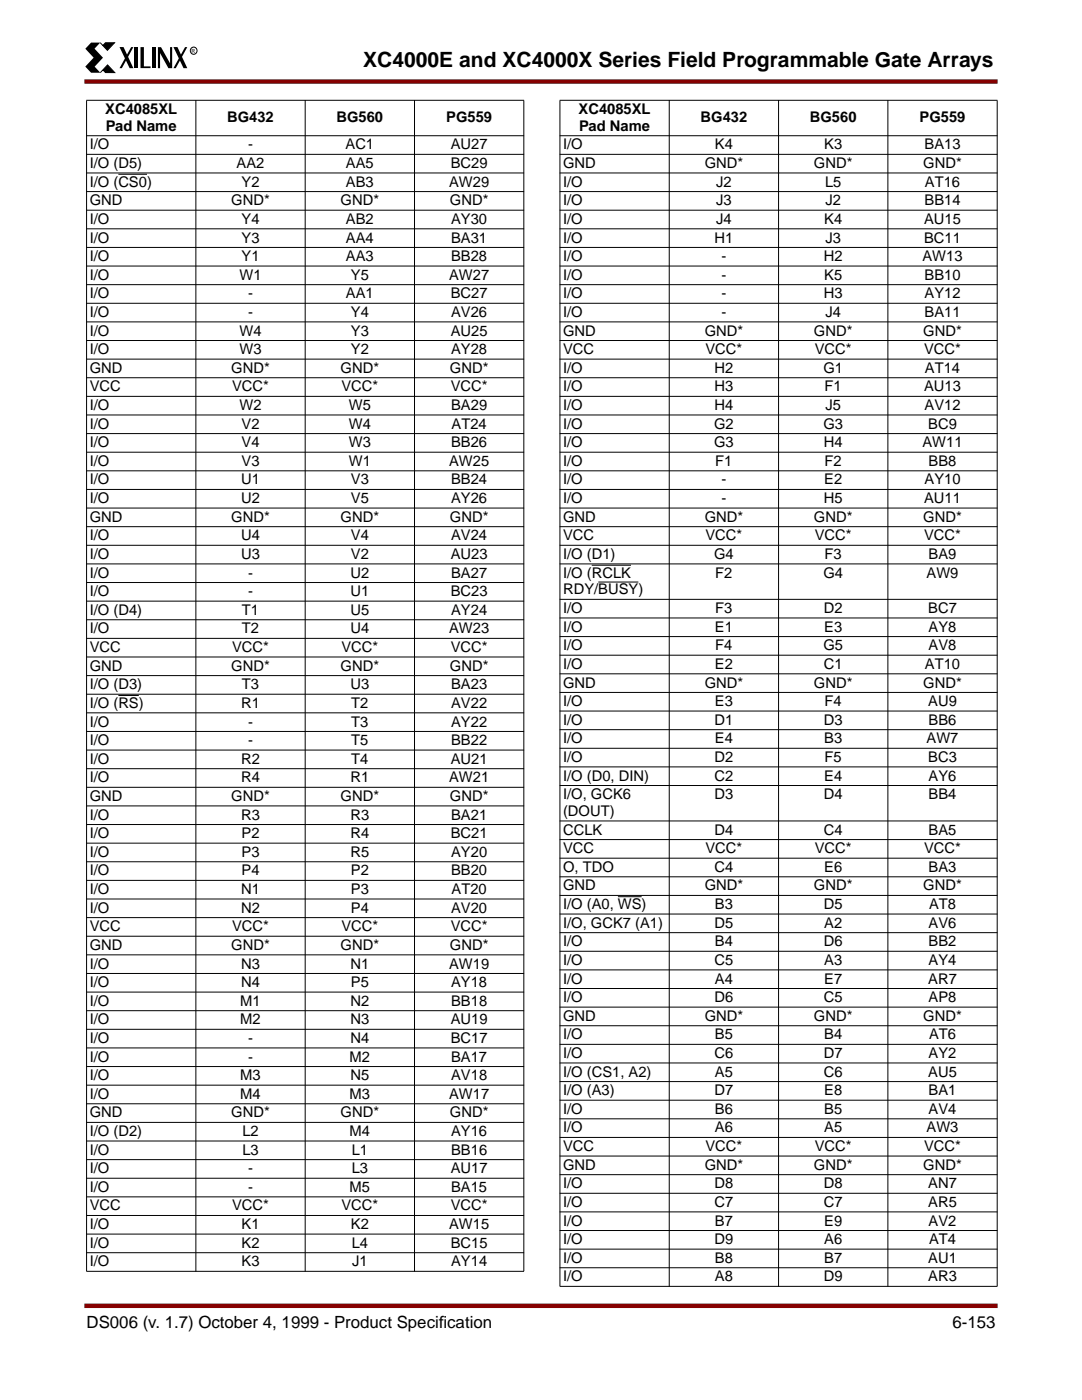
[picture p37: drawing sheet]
<svg xmlns="http://www.w3.org/2000/svg" width="216mm" height="279mm" viewBox="0 0 216 279" stroke-linecap="round" stroke-linejoin="round" font-family="sans-serif">
<defs><g id="words">
<text font-size="4.2" x="72.5" y="13.3">XC4000E and XC4000X Series Field Programmable Gate Arrays</text>
<g font-size="3.4">
<text x="17.3" y="265.1">DS006 (v. 1.7) October 4, 1999 - Product Specif</text>
<text x="87.6" y="265.1">ication</text>
<text x="190" y="265.1">6-153</text>
</g>
<g font-size="2.9">
<text x="21" y="22.7">XC4085XL</text>
<text x="115.5" y="22.7">XC4085XL</text>
<text x="17.9" y="29.8">I/O</text>
<text x="21.1" y="26.1">Pad Name</text>
<text x="45.3" y="24.4">BG432</text>
<text x="49.5" y="29.8">-</text>
<text x="67.1" y="24.4">BG560</text>
<text x="68.9" y="29.8">AC1</text>
<text x="89" y="24.4">PG559</text>
<text x="89.9" y="29.8">AU27</text>
<text x="112.4" y="29.8">I/O</text>
<text x="115.6" y="26.1">Pad Name</text>
<text x="139.8" y="24.4">BG432</text>
<text x="142.7" y="29.8">K4</text>
<text x="161.6" y="24.4">BG560</text>
<text x="164.5" y="29.8">K3</text>
<text x="183.5" y="24.4">PG559</text>
<text x="184.5" y="29.8">BA13</text>
<text x="17.9" y="33.5">I/O (D5)</text>
<text x="47.2" y="33.5">AA2</text>
<text x="69" y="33.5">AA5</text>
<text x="89.9" y="33.5">BC29</text>
<text x="112.4" y="33.5">GND</text>
<text x="140.6" y="33.5">GND*</text>
<text x="162.4" y="33.5">GND*</text>
<text x="184.2" y="33.5">GND*</text>
<text x="17.9" y="37.3">I/O (CS0)</text>
<text x="17.9" y="41">GND</text>
<text x="46.2" y="41">GND*</text>
<text x="48.2" y="37.3">Y2</text>
<text x="68" y="41">GND*</text>
<text x="69" y="37.3">AB3</text>
<text x="89.6" y="37.3">AW29</text>
<text x="89.8" y="41">GND*</text>
<text x="112.4" y="37.3">I/O</text>
<text x="112.4" y="41">I/O</text>
<text x="142.9" y="37.3">J2</text>
<text x="142.9" y="41">J3</text>
<text x="164.6" y="37.3">L5</text>
<text x="164.7" y="41">J2</text>
<text x="184.5" y="41">BB14</text>
<text x="184.6" y="37.3">AT16</text>
<text x="17.9" y="44.7">I/O</text>
<text x="48.2" y="44.7">Y4</text>
<text x="69" y="44.7">AB2</text>
<text x="90" y="44.7">AY30</text>
<text x="112.4" y="44.7">I/O</text>
<text x="142.9" y="44.7">J4</text>
<text x="164.5" y="44.7">K4</text>
<text x="184.4" y="44.7">AU15</text>
<text x="17.9" y="48.4">I/O</text>
<text x="17.9" y="52.1">I/O</text>
<text x="48.2" y="48.4">Y3</text>
<text x="48.2" y="52.1">Y1</text>
<text x="69" y="48.4">AA4</text>
<text x="69" y="52.1">AA3</text>
<text x="90" y="48.4">BA31</text>
<text x="90" y="52.1">BB28</text>
<text x="112.4" y="48.4">I/O</text>
<text x="112.4" y="52.1">I/O</text>
<text x="142.6" y="48.4">H1</text>
<text x="144" y="52.1">-</text>
<text x="164.4" y="52.1">H2</text>
<text x="164.7" y="48.4">J3</text>
<text x="184.1" y="52.1">AW13</text>
<text x="184.4" y="48.4">BC11</text>
<text x="17.9" y="55.8">I/O</text>
<text x="17.9" y="59.5">I/O</text>
<text x="47.8" y="55.8">W1</text>
<text x="49.5" y="59.5">-</text>
<text x="69" y="59.5">AA1</text>
<text x="70" y="55.8">Y5</text>
<text x="89.6" y="55.8">AW27</text>
<text x="89.9" y="59.5">BC27</text>
<text x="112.4" y="55.8">I/O</text>
<text x="112.4" y="59.5">I/O</text>
<text x="144" y="55.8">-</text>
<text x="144" y="59.5">-</text>
<text x="164.4" y="59.5">H3</text>
<text x="164.5" y="55.8">K5</text>
<text x="184.5" y="55.8">BB10</text>
<text x="184.5" y="59.5">AY12</text>
<text x="17.9" y="63.3">I/O</text>
<text x="49.5" y="63.3">-</text>
<text x="70" y="63.3">Y4</text>
<text x="90" y="63.3">AV26</text>
<text x="112.4" y="63.3">I/O</text>
<text x="144" y="63.3">-</text>
<text x="164.7" y="63.3">J4</text>
<text x="184.5" y="63.3">BA11</text>
<text x="17.9" y="67">I/O</text>
<text x="17.9" y="70.7">I/O</text>
<text x="47.8" y="67">W4</text>
<text x="47.8" y="70.7">W3</text>
<text x="70" y="67">Y3</text>
<text x="70" y="70.7">Y2</text>
<text x="89.9" y="67">AU25</text>
<text x="90" y="70.7">AY28</text>
<text x="112.4" y="67">GND</text>
<text x="112.4" y="70.7">VCC</text>
<text x="140.6" y="67">GND*</text>
<text x="140.8" y="70.7">VCC*</text>
<text x="162.4" y="67">GND*</text>
<text x="162.6" y="70.7">VCC*</text>
<text x="184.2" y="67">GND*</text>
<text x="184.4" y="70.7">VCC*</text>
<text x="17.9" y="74.4">GND</text>
<text x="46.2" y="74.4">GND*</text>
<text x="68" y="74.4">GND*</text>
<text x="89.8" y="74.4">GND*</text>
<text x="112.4" y="74.4">I/O</text>
<text x="142.6" y="74.4">H2</text>
<text x="164.3" y="74.4">G1</text>
<text x="184.6" y="74.4">AT14</text>
<text x="17.9" y="78.1">VCC</text>
<text x="17.9" y="81.8">I/O</text>
<text x="46.3" y="78.1">VCC*</text>
<text x="47.8" y="81.8">W2</text>
<text x="68.1" y="78.1">VCC*</text>
<text x="69.6" y="81.8">W5</text>
<text x="89.9" y="78.1">VCC*</text>
<text x="90" y="81.8">BA29</text>
<text x="112.4" y="78.1">I/O</text>
<text x="112.4" y="81.8">I/O</text>
<text x="142.6" y="78.1">H3</text>
<text x="142.6" y="81.8">H4</text>
<text x="164.5" y="78.1">F1</text>
<text x="164.7" y="81.8">J5</text>
<text x="184.4" y="78.1">AU13</text>
<text x="184.5" y="81.8">AV12</text>
<text x="17.9" y="85.5">I/O</text>
<text x="17.9" y="89.3">I/O</text>
<text x="48.2" y="85.5">V2</text>
<text x="48.2" y="89.3">V4</text>
<text x="69.6" y="85.5">W4</text>
<text x="69.6" y="89.3">W3</text>
<text x="90" y="89.3">BB26</text>
<text x="90.1" y="85.5">AT24</text>
<text x="112.4" y="85.5">I/O</text>
<text x="112.4" y="89.3">I/O</text>
<text x="142.5" y="85.5">G2</text>
<text x="142.5" y="89.3">G3</text>
<text x="164.3" y="85.5">G3</text>
<text x="164.4" y="89.3">H4</text>
<text x="184.1" y="89.3">AW11</text>
<text x="185.2" y="85.5">BC9</text>
<text x="17.9" y="93">I/O</text>
<text x="48.2" y="93">V3</text>
<text x="69.6" y="93">W1</text>
<text x="89.6" y="93">AW25</text>
<text x="112.4" y="93">I/O</text>
<text x="142.7" y="93">F1</text>
<text x="164.5" y="93">F2</text>
<text x="185.3" y="93">BB8</text>
<text x="17.9" y="96.7">I/O</text>
<text x="17.9" y="100.4">I/O</text>
<text x="48.1" y="96.7">U1</text>
<text x="48.1" y="100.4">U2</text>
<text x="70" y="96.7">V3</text>
<text x="70" y="100.4">V5</text>
<text x="90" y="96.7">BB24</text>
<text x="90" y="100.4">AY26</text>
<text x="112.4" y="96.7">I/O</text>
<text x="112.4" y="100.4">I/O</text>
<text x="144" y="96.7">-</text>
<text x="144" y="100.4">-</text>
<text x="164.4" y="100.4">H5</text>
<text x="164.5" y="96.7">E2</text>
<text x="184.4" y="100.4">AU11</text>
<text x="184.5" y="96.7">AY10</text>
<text x="17.9" y="104.1">GND</text>
<text x="17.9" y="107.8">I/O</text>
<text x="46.2" y="104.1">GND*</text>
<text x="48.1" y="107.8">U4</text>
<text x="68" y="104.1">GND*</text>
<text x="70" y="107.8">V4</text>
<text x="89.8" y="104.1">GND*</text>
<text x="90" y="107.8">AV24</text>
<text x="112.4" y="104.1">GND</text>
<text x="112.4" y="107.8">VCC</text>
<text x="140.6" y="104.1">GND*</text>
<text x="140.8" y="107.8">VCC*</text>
<text x="162.4" y="104.1">GND*</text>
<text x="162.6" y="107.8">VCC*</text>
<text x="184.2" y="104.1">GND*</text>
<text x="184.4" y="107.8">VCC*</text>
<text x="17.9" y="111.5">I/O</text>
<text x="48.1" y="111.5">U3</text>
<text x="70" y="111.5">V2</text>
<text x="89.9" y="111.5">AU23</text>
<text x="112.4" y="111.5">I/O (D1)</text>
<text x="142.5" y="111.5">G4</text>
<text x="164.5" y="111.5">F3</text>
<text x="185.3" y="111.5">BA9</text>
<text x="17.9" y="115.3">I/O</text>
<text x="17.9" y="119">I/O</text>
<text x="49.5" y="115.3">-</text>
<text x="49.5" y="119">-</text>
<text x="69.9" y="115.3">U2</text>
<text x="69.9" y="119">U1</text>
<text x="89.9" y="119">BC23</text>
<text x="90" y="115.3">BA27</text>
<text x="112.4" y="118.6">RDY/BUSY)</text>
<text x="112.4" y="115.3">I/O (RCLK</text>
<text x="142.7" y="115.3">F2</text>
<text x="164.3" y="115.3">G4</text>
<text x="184.9" y="115.3">AW9</text>
<text x="17.9" y="122.7">I/O (D4)</text>
<text x="48.3" y="122.7">T1</text>
<text x="69.9" y="122.7">U5</text>
<text x="90" y="122.7">AY24</text>
<text x="112.4" y="122.3">I/O</text>
<text x="142.7" y="122.3">F3</text>
<text x="164.4" y="122.3">D2</text>
<text x="185.2" y="122.3">BC7</text>
<text x="17.9" y="126.4">I/O</text>
<text x="17.9" y="130.1">VCC</text>
<text x="46.3" y="130.1">VCC*</text>
<text x="48.3" y="126.4">T2</text>
<text x="68.1" y="130.1">VCC*</text>
<text x="69.9" y="126.4">U4</text>
<text x="89.6" y="126.4">AW23</text>
<text x="89.9" y="130.1">VCC*</text>
<text x="112.4" y="126.1">I/O</text>
<text x="112.4" y="129.8">I/O</text>
<text x="142.7" y="126.1">E1</text>
<text x="142.7" y="129.8">F4</text>
<text x="164.3" y="129.8">G5</text>
<text x="164.5" y="126.1">E3</text>
<text x="185.3" y="129.8">AV8</text>
<text x="185.3" y="126.1">AY8</text>
<text x="17.9" y="133.8">GND</text>
<text x="17.9" y="137.5">I/O (D3)</text>
<text x="46.2" y="133.8">GND*</text>
<text x="48.3" y="137.5">T3</text>
<text x="68" y="133.8">GND*</text>
<text x="69.9" y="137.5">U3</text>
<text x="89.8" y="133.8">GND*</text>
<text x="90" y="137.5">BA23</text>
<text x="112.4" y="133.5">I/O</text>
<text x="112.4" y="137.2">GND</text>
<text x="140.6" y="137.2">GND*</text>
<text x="142.7" y="133.5">E2</text>
<text x="162.4" y="137.2">GND*</text>
<text x="164.4" y="133.5">C1</text>
<text x="184.2" y="137.2">GND*</text>
<text x="184.6" y="133.5">AT10</text>
<text x="17.9" y="141.3">I/O (RS)</text>
<text x="48.1" y="141.3">R1</text>
<text x="70.1" y="141.3">T2</text>
<text x="90" y="141.3">AV22</text>
<text x="112.4" y="140.9">I/O</text>
<text x="142.7" y="140.9">E3</text>
<text x="164.5" y="140.9">F4</text>
<text x="185.2" y="140.9">AU9</text>
<text x="17.9" y="145">I/O</text>
<text x="17.9" y="148.7">I/O</text>
<text x="49.5" y="145">-</text>
<text x="49.5" y="148.7">-</text>
<text x="70.1" y="145">T3</text>
<text x="70.1" y="148.7">T5</text>
<text x="90" y="145">AY22</text>
<text x="90" y="148.7">BB22</text>
<text x="112.4" y="144.6">I/O</text>
<text x="112.4" y="148.4">I/O</text>
<text x="142.6" y="144.6">D1</text>
<text x="142.7" y="148.4">E4</text>
<text x="164.4" y="144.6">D3</text>
<text x="164.5" y="148.4">B3</text>
<text x="184.9" y="148.4">AW7</text>
<text x="185.3" y="144.6">BB6</text>
<text x="17.9" y="152.4">I/O</text>
<text x="48.1" y="152.4">R2</text>
<text x="70.1" y="152.4">T4</text>
<text x="89.9" y="152.4">AU21</text>
<text x="112.4" y="152.1">I/O</text>
<text x="112.4" y="155.8">I/O (D0, DIN)</text>
<text x="142.6" y="152.1">D2</text>
<text x="142.6" y="155.8">C2</text>
<text x="164.5" y="155.8">E4</text>
<text x="164.5" y="152.1">F5</text>
<text x="185.2" y="152.1">BC3</text>
<text x="185.3" y="155.8">AY6</text>
<text x="17.9" y="156.1">I/O</text>
<text x="17.9" y="159.9">GND</text>
<text x="46.2" y="159.9">GND*</text>
<text x="48.1" y="156.1">R4</text>
<text x="68" y="159.9">GND*</text>
<text x="69.9" y="156.1">R1</text>
<text x="89.6" y="156.1">AW21</text>
<text x="89.8" y="159.9">GND*</text>
<text x="112.4" y="159.5">I/O, GCK6</text>
<text x="142.6" y="159.5">D3</text>
<text x="164.4" y="159.5">D4</text>
<text x="185.3" y="159.5">BB4</text>
<text x="17.9" y="163.6">I/O</text>
<text x="17.9" y="167.3">I/O</text>
<text x="48.1" y="163.6">R3</text>
<text x="48.2" y="167.3">P2</text>
<text x="69.9" y="163.6">R3</text>
<text x="69.9" y="167.3">R4</text>
<text x="89.9" y="167.3">BC21</text>
<text x="90" y="163.6">BA21</text>
<text x="112.4" y="162.9">(DOUT)</text>
<text x="112.4" y="166.6">CCLK</text>
<text x="142.6" y="166.6">D4</text>
<text x="164.4" y="166.6">C4</text>
<text x="185.3" y="166.6">BA5</text>
<text x="17.9" y="171">I/O</text>
<text x="48.2" y="171">P3</text>
<text x="69.9" y="171">R5</text>
<text x="90" y="171">AY20</text>
<text x="112.4" y="170.3">VCC</text>
<text x="112.4" y="174">O, TDO</text>
<text x="140.8" y="170.3">VCC*</text>
<text x="142.6" y="174">C4</text>
<text x="162.6" y="170.3">VCC*</text>
<text x="164.5" y="174">E6</text>
<text x="184.4" y="170.3">VCC*</text>
<text x="185.3" y="174">BA3</text>
<text x="17.9" y="174.7">I/O</text>
<text x="17.9" y="178.4">I/O</text>
<text x="48.1" y="178.4">N1</text>
<text x="48.2" y="174.7">P4</text>
<text x="70" y="174.7">P2</text>
<text x="70" y="178.4">P3</text>
<text x="90" y="174.7">BB20</text>
<text x="90.1" y="178.4">AT20</text>
<text x="112.4" y="177.7">GND</text>
<text x="140.6" y="177.7">GND*</text>
<text x="162.4" y="177.7">GND*</text>
<text x="184.2" y="177.7">GND*</text>
<text x="17.9" y="182.1">I/O</text>
<text x="17.9" y="185.9">VCC</text>
<text x="46.3" y="185.9">VCC*</text>
<text x="48.1" y="182.1">N2</text>
<text x="68.1" y="185.9">VCC*</text>
<text x="70" y="182.1">P4</text>
<text x="89.9" y="185.9">VCC*</text>
<text x="90" y="182.1">AV20</text>
<text x="112.4" y="181.4">I/O (A0, WS)</text>
<text x="112.4" y="185.2">I/O, GCK7 (A1)</text>
<text x="142.6" y="185.2">D5</text>
<text x="142.6" y="181.4">B3</text>
<text x="164.4" y="181.4">D5</text>
<text x="164.5" y="185.2">A2</text>
<text x="185.3" y="185.2">AV6</text>
<text x="185.4" y="181.4">AT8</text>
<text x="17.9" y="189.6">GND</text>
<text x="46.2" y="189.6">GND*</text>
<text x="68" y="189.6">GND*</text>
<text x="89.8" y="189.6">GND*</text>
<text x="112.4" y="188.9">I/O</text>
<text x="142.7" y="188.9">B4</text>
<text x="164.4" y="188.9">D6</text>
<text x="185.3" y="188.9">BB2</text>
<text x="17.9" y="193.3">I/O</text>
<text x="17.9" y="197">I/O</text>
<text x="48.1" y="193.3">N3</text>
<text x="48.1" y="197">N4</text>
<text x="69.9" y="193.3">N1</text>
<text x="70" y="197">P5</text>
<text x="89.6" y="193.3">AW19</text>
<text x="90" y="197">AY18</text>
<text x="112.4" y="192.6">I/O</text>
<text x="112.4" y="196.3">I/O</text>
<text x="142.6" y="192.6">C5</text>
<text x="142.7" y="196.3">A4</text>
<text x="164.5" y="192.6">A3</text>
<text x="164.5" y="196.3">E7</text>
<text x="185.2" y="196.3">AR7</text>
<text x="185.3" y="192.6">AY4</text>
<text x="17.9" y="200.7">I/O</text>
<text x="48" y="200.7">M1</text>
<text x="69.9" y="200.7">N2</text>
<text x="90" y="200.7">BB18</text>
<text x="112.4" y="200">I/O</text>
<text x="112.4" y="203.7">GND</text>
<text x="140.6" y="203.7">GND*</text>
<text x="142.6" y="200">D6</text>
<text x="162.4" y="203.7">GND*</text>
<text x="164.4" y="200">C5</text>
<text x="184.2" y="203.7">GND*</text>
<text x="185.3" y="200">AP8</text>
<text x="17.9" y="204.4">I/O</text>
<text x="17.9" y="208.1">I/O</text>
<text x="48" y="204.4">M2</text>
<text x="49.5" y="208.1">-</text>
<text x="69.9" y="204.4">N3</text>
<text x="69.9" y="208.1">N4</text>
<text x="89.9" y="204.4">AU19</text>
<text x="89.9" y="208.1">BC17</text>
<text x="112.4" y="207.4">I/O</text>
<text x="142.7" y="207.4">B5</text>
<text x="164.5" y="207.4">B4</text>
<text x="185.4" y="207.4">AT6</text>
<text x="17.9" y="211.9">I/O</text>
<text x="17.9" y="215.6">I/O</text>
<text x="48" y="215.6">M3</text>
<text x="49.5" y="211.9">-</text>
<text x="69.8" y="211.9">M2</text>
<text x="69.9" y="215.6">N5</text>
<text x="90" y="211.9">BA17</text>
<text x="90" y="215.6">AV18</text>
<text x="112.4" y="211.2">I/O</text>
<text x="112.4" y="214.9">I/O (CS1, A2)</text>
<text x="142.6" y="211.2">C6</text>
<text x="142.7" y="214.9">A5</text>
<text x="164.4" y="211.2">D7</text>
<text x="164.4" y="214.9">C6</text>
<text x="185.2" y="214.9">AU5</text>
<text x="185.3" y="211.2">AY2</text>
<text x="17.9" y="219.3">I/O</text>
<text x="48" y="219.3">M4</text>
<text x="69.8" y="219.3">M3</text>
<text x="89.6" y="219.3">AW17</text>
<text x="112.4" y="218.6">I/O (A3)</text>
<text x="142.6" y="218.6">D7</text>
<text x="164.5" y="218.6">E8</text>
<text x="185.3" y="218.6">BA1</text>
<text x="17.9" y="223">GND</text>
<text x="17.9" y="226.7">I/O (D2)</text>
<text x="46.2" y="223">GND*</text>
<text x="48.4" y="226.7">L2</text>
<text x="68" y="223">GND*</text>
<text x="69.8" y="226.7">M4</text>
<text x="89.8" y="223">GND*</text>
<text x="90" y="226.7">AY16</text>
<text x="112.4" y="222.3">I/O</text>
<text x="112.4" y="226">I/O</text>
<text x="142.7" y="222.3">B6</text>
<text x="142.7" y="226">A6</text>
<text x="164.5" y="222.3">B5</text>
<text x="164.5" y="226">A5</text>
<text x="184.9" y="226">AW3</text>
<text x="185.3" y="222.3">AV4</text>
<text x="17.9" y="230.4">I/O</text>
<text x="48.4" y="230.4">L3</text>
<text x="70.2" y="230.4">L1</text>
<text x="90" y="230.4">BB16</text>
<text x="112.4" y="229.7">VCC</text>
<text x="112.4" y="233.4">GND</text>
<text x="140.6" y="233.4">GND*</text>
<text x="140.8" y="229.7">VCC*</text>
<text x="162.4" y="233.4">GND*</text>
<text x="162.6" y="229.7">VCC*</text>
<text x="184.2" y="233.4">GND*</text>
<text x="184.4" y="229.7">VCC*</text>
<text x="17.9" y="234.1">I/O</text>
<text x="17.9" y="237.9">I/O</text>
<text x="49.5" y="234.1">-</text>
<text x="49.5" y="237.9">-</text>
<text x="69.8" y="237.9">M5</text>
<text x="70.2" y="234.1">L3</text>
<text x="89.9" y="234.1">AU17</text>
<text x="90" y="237.9">BA15</text>
<text x="112.4" y="237.2">I/O</text>
<text x="142.6" y="237.2">D8</text>
<text x="164.4" y="237.2">D8</text>
<text x="185.2" y="237.2">AN7</text>
<text x="17.9" y="241.6">VCC</text>
<text x="17.9" y="245.3">I/O</text>
<text x="46.3" y="241.6">VCC*</text>
<text x="48.2" y="245.3">K1</text>
<text x="68.1" y="241.6">VCC*</text>
<text x="70" y="245.3">K2</text>
<text x="89.6" y="245.3">AW15</text>
<text x="89.9" y="241.6">VCC*</text>
<text x="112.4" y="240.9">I/O</text>
<text x="112.4" y="244.6">I/O</text>
<text x="142.6" y="240.9">C7</text>
<text x="142.7" y="244.6">B7</text>
<text x="164.4" y="240.9">C7</text>
<text x="164.5" y="244.6">E9</text>
<text x="185.2" y="240.9">AR5</text>
<text x="185.3" y="244.6">AV2</text>
<text x="17.9" y="249">I/O</text>
<text x="48.2" y="249">K2</text>
<text x="70.2" y="249">L4</text>
<text x="89.9" y="249">BC15</text>
<text x="112.4" y="248.3">I/O</text>
<text x="142.6" y="248.3">D9</text>
<text x="164.5" y="248.3">A6</text>
<text x="185.4" y="248.3">AT4</text>
<text x="17.9" y="252.7">I/O</text>
<text x="48.2" y="252.7">K3</text>
<text x="70.3" y="252.7">J1</text>
<text x="90" y="252.7">AY14</text>
<text x="112.4" y="252">I/O</text>
<text x="112.4" y="255.7">I/O</text>
<text x="142.7" y="252">B8</text>
<text x="142.7" y="255.7">A8</text>
<text x="164.4" y="255.7">D9</text>
<text x="164.5" y="252">B7</text>
<text x="185.2" y="252">AU1</text>
<text x="185.2" y="255.7">AR3</text>
</g>
<text font-size="1.1" x="38.2" y="10.5">R</text>
</g></defs>
<path d="M18.2 8.5h1.8l-1.1 1.2 1.7 1.8-1.7 1.8 1.1 1.2h-1.8l-1.2-1.2 1.7-1.8-1.7-1.8zM23.9 9.4h.7l2 4.2h-.7zM26.2 9.4h.4l-2.3 4.2h-.4zM26.8 9.4h.7v4.2h-.7zM28 9.4h.7v3.9h1.3v.3h-2zM30.4 9.4h.6v4.2h-.6zM31.5 9.4h.6l1.8 3.2v-3.2h.5v4.2h-.8l-1.7-3v3h-.4zM34.6 9.4h.8l2 4.2h-.8zM36.9 9.4h.5l-2.3 4.2h-.5z" fill="#000"/>
<path d="M20 8.5l.5 .6 .5-.6h1.8l-1.4 1.6zM21.5 13l1.4 1.5h-1.9l-.5-.6-.5 .6z" fill="#000" stroke="#000" stroke-width=".2"/>
<circle cx="38.6" cy="10.1" r=".7" fill="none" stroke="#000" stroke-width=".2"/>
<path d="M17.3 260.6h181.3" fill="none" stroke="#850000" stroke-width=".88"/>
<path d="M17.3 262.9h181.3v4.3h-181.3z" fill-rule="evenodd" fill="#fff"/>
<path d="M17.3 16.3h181.3z" fill="#fff" stroke="#850000" stroke-width=".88"/>
<path d="M23.6 34.8h5.7M118.1 112.8h7.8M119.4 116.2h8M23.6 138.8h4.1M123.3 179h4.7" fill="none" stroke="#000" stroke-width=".2"/>
<g fill="#000" stroke="#000" stroke-width=".2">
<path d="M17.2 20h87.4zM17.2 27.1h87.4zM17.2 30.8h87.4zM17.2 34.5h87.4zM17.2 38.2h87.4zM111.7 20h87.3zM111.7 27.1h87.3zM111.7 30.8h87.3zM111.7 34.5h87.3zM111.7 38.2h87.3zM17.2 41.9h87.4zM17.2 45.7h87.4z"/>
<path d="M17.2 49.4h87.4zM17.2 53.1h87.4zM17.2 56.8h87.4zM111.7 41.9h87.3zM111.7 45.7h87.3zM111.7 49.4h87.3zM111.7 53.1h87.3zM111.7 56.8h87.3zM17.2 60.5h87.4zM17.2 64.2h87.4zM17.2 68h87.4zM17.2 71.7h87.4z"/>
<path d="M17.2 75.4h87.4zM17.2 79.1h87.4zM111.7 60.5h87.3zM111.7 64.2h87.3zM111.7 68h87.3zM111.7 71.7h87.3zM111.7 75.4h87.3zM111.7 79.1h87.3zM17.2 82.8h87.4zM17.2 86.5h87.4zM17.2 90.2h87.4zM17.2 94h87.4z"/>
<path d="M17.2 97.7h87.4zM111.7 82.8h87.3zM111.7 86.5h87.3zM111.7 90.2h87.3zM111.7 94h87.3zM111.7 97.7h87.3zM17.2 101.4h87.4zM17.2 105.1h87.4zM17.2 108.8h87.4zM17.2 112.5h87.4zM17.2 116.3h87.4zM17.2 120h87.4z"/>
<path d="M111.7 101.4h87.3zM111.7 105.1h87.3zM111.7 108.8h87.3zM111.7 112.5h87.3zM111.7 119.6h87.3zM17.2 123.7h87.4zM17.2 127.4h87.4zM17.2 131.1h87.4zM17.2 134.8h87.4zM17.2 138.5h87.4zM111.7 123.3h87.3zM111.7 127h87.3z"/>
<path d="M111.7 130.8h87.3zM111.7 134.5h87.3zM111.7 138.2h87.3zM17.2 142.3h87.4zM17.2 146h87.4zM17.2 149.7h87.4zM17.2 153.4h87.4zM17.2 157.1h87.4zM111.7 141.9h87.3zM111.7 145.6h87.3zM111.7 149.3h87.3zM111.7 153.1h87.3z"/>
<path d="M111.7 156.8h87.3zM17.2 160.8h87.4zM17.2 164.6h87.4zM17.2 168.3h87.4zM17.2 172h87.4zM17.2 175.7h87.4zM17.2 179.4h87.4zM111.7 163.8h87.3zM111.7 167.6h87.3zM111.7 171.3h87.3zM111.7 175h87.3zM111.7 178.7h87.3z"/>
<path d="M17.2 183.1h87.4zM17.2 186.8h87.4zM17.2 190.6h87.4zM17.2 194.3h87.4zM17.2 198h87.4zM111.7 182.4h87.3zM111.7 186.1h87.3zM111.7 189.8h87.3zM111.7 193.6h87.3zM111.7 197.3h87.3zM17.2 201.7h87.4zM17.2 205.4h87.4z"/>
<path d="M17.2 209.1h87.4zM17.2 212.9h87.4zM17.2 216.6h87.4zM111.7 201h87.3zM111.7 204.7h87.3zM111.7 208.4h87.3zM111.7 212.1h87.3zM111.7 215.9h87.3zM111.7 219.6h87.3zM17.2 220.3h87.4zM17.2 224h87.4zM17.2 227.7h87.4z"/>
<path d="M17.2 231.4h87.4zM17.2 235.1h87.4zM17.2 238.9h87.4zM111.7 223.3h87.3zM111.7 227h87.3zM111.7 230.7h87.3zM111.7 234.4h87.3zM111.7 238.1h87.3zM17.3 20.1v233.6zM39.1 20v233.8zM60.9 20v233.8zM82.7 20v233.8z"/>
<path d="M104.5 20.1v233.6zM17.2 242.6h87.4zM17.2 246.3h87.4zM17.2 250h87.4zM17.2 253.7h87.4zM111.7 20.1v236.6zM133.5 20v236.8zM155.4 20v236.8zM177.2 20v236.8zM199 20.1v236.6zM111.7 241.9h87.3zM111.7 245.6h87.3z"/>
<path d="M111.7 249.3h87.3zM111.7 253h87.3zM111.7 256.7h87.3z"/>
</g>
<use href="#words"/>
</svg>
